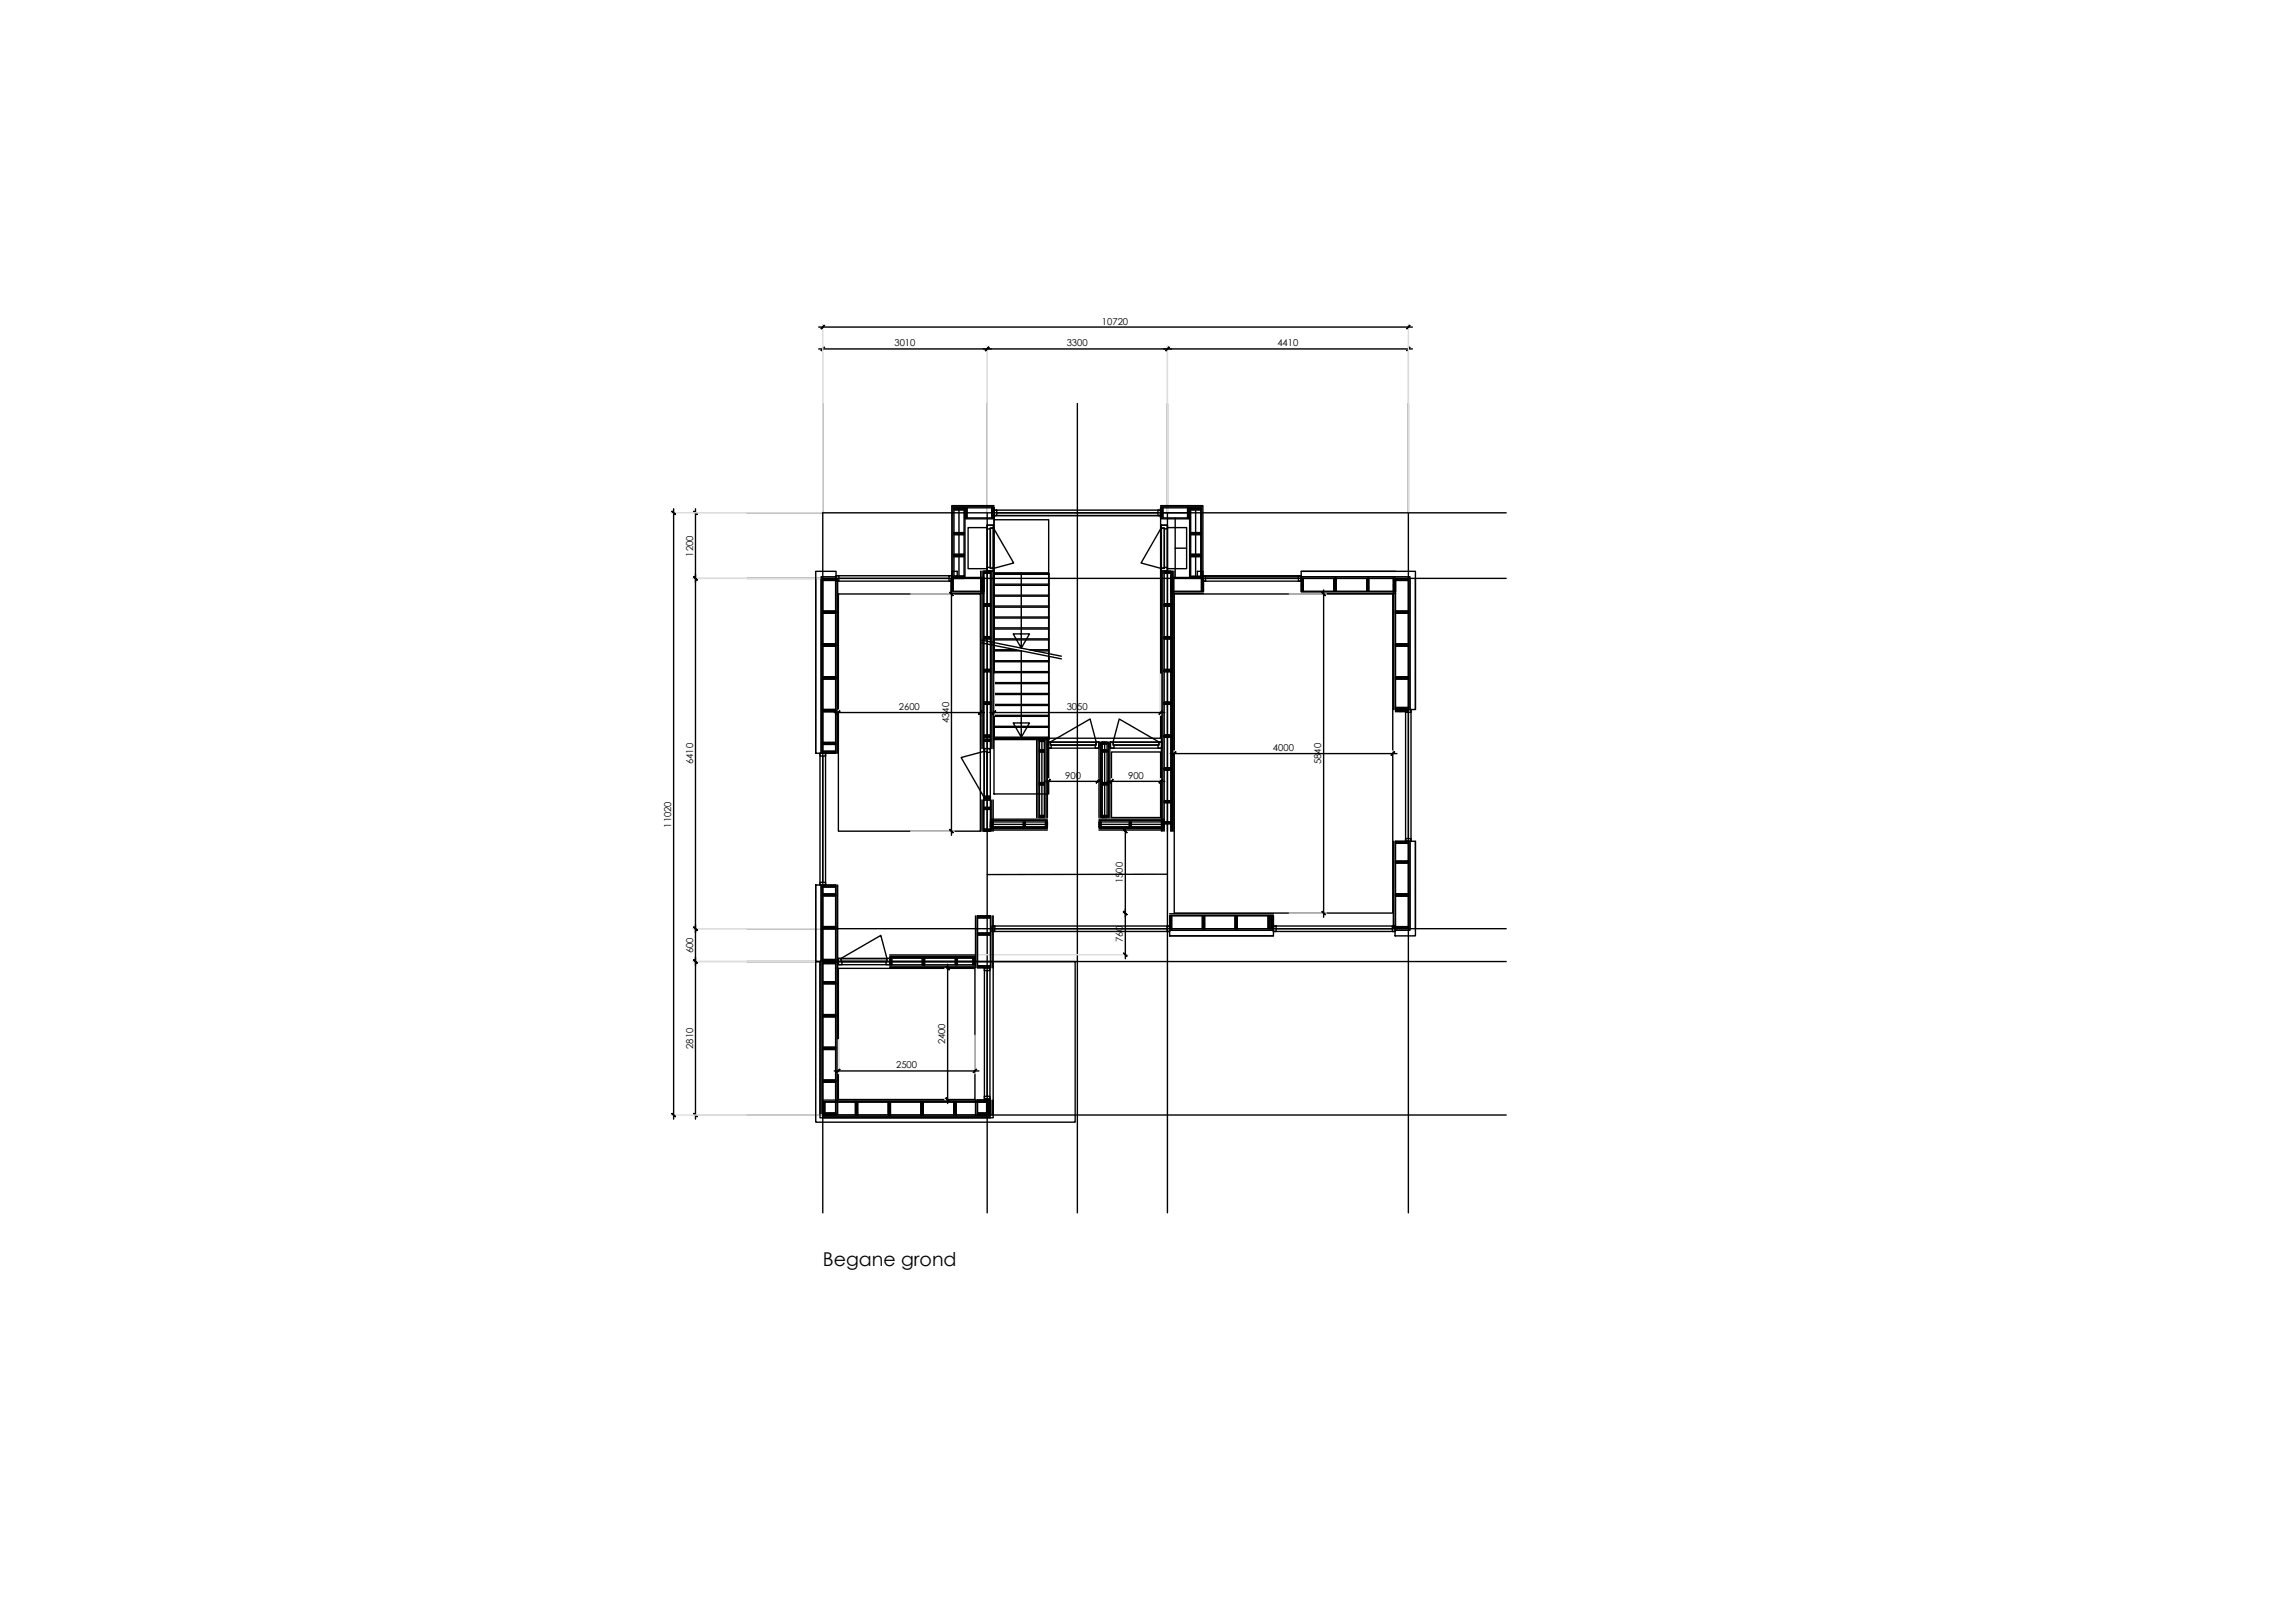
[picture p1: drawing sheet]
<svg xmlns="http://www.w3.org/2000/svg" width="420mm" height="297mm" viewBox="0 0 420 297" stroke-linecap="round" stroke-linejoin="round" font-family="sans-serif">
<defs><g id="words">
<text font-size="3.5" x="150.6" y="231.7">Begane grond</text>
<g font-size="1.7">
<text x="201.7" y="59.4">10720</text>
<text x="163.8" y="63.4">3010</text>
<text x="195.3" y="63.4">3300</text>
<text x="233.9" y="63.4">4410</text>
<text x="126.9" y="101.9" transform="rotate(-90 126.9 101.9)">1200</text>
<text x="164.6" y="130">2600</text>
<text x="195.3" y="130">3050</text>
<text x="173.7" y="132.3" transform="rotate(-90 173.7 132.3)">4340</text>
<text x="233.1" y="137.5">4000</text>
<text x="126.9" y="139.9" transform="rotate(-90 126.9 139.9)">6410</text>
<text x="195" y="142.5">900</text>
<text x="206.5" y="142.5">900</text>
<text x="241.9" y="139.8" transform="rotate(-90 241.9 139.8)">5840</text>
<text x="122.9" y="151.5" transform="rotate(-90 122.9 151.5)">11020</text>
<text x="205.6" y="161.6" transform="rotate(-90 205.6 161.6)">1500</text>
<text x="205.6" y="172.4" transform="rotate(-90 205.6 172.4)">760</text>
<text x="126.9" y="174.5" transform="rotate(-90 126.9 174.5)">600</text>
<text x="126.9" y="192" transform="rotate(-90 126.9 192)">2810</text>
<text x="173" y="191.2" transform="rotate(-90 173 191.2)">2400</text>
<text x="164" y="195.5">2500</text>
</g>
</g></defs>
<!-- layer: 25 -->
<g fill="none" stroke="#000" stroke-width=".25">
<path d="M174.7 97.5h1.8v.4h-1.8zM174.7 92.9h1.8v.4h-1.8zM174.7 92.9v13M176.5 92.9h5.5M176.5 92.9v13M176.7 92.9h.3v1.9h-.3zM176.7 94.8h5.3M176.7 95h5.3M176.7 92.9v13M180.7 96.1h1.2v8.4h-1.2zM180.7 96.1h1.2v.5l-1.2 .2zM181.3 96.8v7"/>
<path d="M181.3 96.7h.5v7.3h-.5zM181.6 92.9v1.9h.4h-.4v-1.9h.4v1.9v-1.9zM182 93.4h30.5v1h-30.5zM182 93.4h.5v1h-.5zM182 92.8h-7.6v13.1M182 92.5h-7.7v13.4M182.5 93.9h29.5M212 93.4h.5v1h-.5zM212.5 92.8h7.5v13.1M212.5 92.5h7.7v13.4M212.5 92.9h.4v1.9h-.4h.4v-1.9h-.4v1.9zM212.5 92.9h5.5"/>
<path d="M212.5 94.8h5.3M212.5 95h5.3M212.6 96.1h1.1v8.4h-1.1zM212.6 96.1h1.1v.7l-1.1-.2zM212.6 96.7h.5v7.3h-.5zM213.2 96.8v7M217.4 92.9h.4v1.9h-.4zM217.8 92.9v13M218 97.5h1.8v.4h-1.8zM218 92.9h1.8v.4h-1.8zM218 92.9v13M219.8 92.9v13"/>
<path d="M149.3 104.6h3.8v1h-2.8v32.3h-1zM149.3 105.9v32M150.3 105.9v32M150.6 105.9h2.4v.3h-2.4zM150.6 111.9h2.4v.3h-2.4zM150.6 117.9h2.4v.3h-2.4zM150.6 105.9v32M153 105.9v32M153.1 105.4h21.2v1h-21.2zM153.1 105.4h.5v1h-.5zM153.1 105.9v32M153.4 105.9v32"/>
<path d="M153.6 105.9h20.1M173.7 105.4h.6v1h-.6zM174.1 105.9h.4v2.3h-.4zM174.1 108.2h6M174.1 105.9h6M174.1 108.3h6M174.1 108.6h6M174.3 104.6h.9v1h-.9zM174.7 101.5v.4h1.8v-.4v.4h-1.8v-.4h1.8zM174.7 105.5v.4h1.8v-.4v.4h-1.8v-.4h1.8zM176.7 105.7h3.4M179.5 104.5v32.5"/>
<path d="M179.8 105.9h.3v2.3h-.3zM179.8 104.5v32.5M180.1 104.5v32.5M180.1 104.5h1.2v.4h-1.2zM180.1 110.5h1.2v.4h-1.2zM180.1 116.5h1.2v.4h-1.2zM180.7 103.8h.6v.2h.6v.5h-1.2zM181.3 104.5v32.5M181.6 104.5v32.5M181.8 104.5v32.5M212.6 104h.6v-.2h.5v.7h-1.1zM212.6 104.5v47.6"/>
<path d="M212.9 104.5v47.6M213.1 104.5h1.2v.4h-1.2zM213.1 110.5h1.2v.4h-1.2zM213.1 116.5h1.2v.4h-1.2zM213.1 104.5v47.6M214.3 105.9h.4v2.3h-.4zM214.3 104.5v47.6M214.3 108.2h6M214.3 105.9h6M214.3 108.3h6M214.3 108.6h6M214.3 105.7h3.5"/>
<path d="M214.4 104.5v47.6M214.7 104.5v47.6M214.9 104.5v47.6M218 105.5h1.8v.4h-1.8zM218 101.5h1.8v.4h-1.8v-.4v.4h1.8v-.4zM219.2 104.6h1v1h-1zM219.9 105.9h.4v2.3h-.4zM220.2 105.4h18v1h-18zM220.2 105.4h.5v1h-.5zM220.7 105.9h17M237.7 105.4h.5v1h-.5zM238.2 105.9h.4v2.3h-.4z"/>
<path d="M238.2 104.6h20.9v25.3h-1v-24.3h-19.9zM238.2 108.2h17.3M238.2 105.9h17.3M238.2 105.6h17.3M238.2 104.6h17.3M238.2 108.3h17.3M238.2 108.6h17.3M244.2 105.9h.4v2.3h-.4zM250.2 105.9h.4v2.3h-.4zM255.1 105.9v24M255.1 105.9h.4v2.3h-.4zM255.4 105.9v24"/>
<path d="M255.5 105.9h2.3v.3h-2.3zM255.5 111.9h2.3v.3h-2.3zM255.5 117.9h2.3v.3h-2.3zM255.5 105.9v24M257.8 105.9v24M258.1 105.9v24M259.1 105.9v24M150.1 137.9h1v24.1h-1zM150.1 137.9h1v.5h-1zM150.6 137.5h2.4v.4h-2.4zM150.6 123.9h2.4v.3h-2.4zM150.6 129.9h2.4v.3h-2.4z"/>
<path d="M150.6 135.9h2.4v.3h-2.4zM150.6 138.4v23.1M180.1 135.3h1.2v.4h-1.2zM180.1 122.5h1.2v.4h-1.2zM180.1 128.5h1.2v.4h-1.2zM180.1 134.5h1.2v.4h-1.2zM180.2 137h1.1v9.4h-1.1zM180.2 137h1.1v.7l-1.1-.2zM180.2 137.6h.5v8.3h-.5zM180.7 137.7v8.1M189.8 135.3v14.3M190 135.3v14.3"/>
<path d="M190.3 135.3h.9v.4h-.9zM190.3 137.2h.9v.4h-.9zM190.3 135.3v14.3M191.2 135.3v14.3M191.3 135.3v14.3M191.5 135.3v14.3M191.8 135.3v14.3M191.8 135.8h9.4v1.1h-9.4zM191.8 135.8h.5l.2 1.1h-.7zM192.3 135.8h8.3v.5h-8.3zM192.5 136.4h8M200.7 135.8h.5v1.1h-.7z"/>
<path d="M201.2 135.8v13.8M201.5 135.8v13.8M201.7 135.8v13.8M201.8 135.8h.9v.4h-.9zM201.8 137.2h.9v.4h-.9zM201.8 135.8v13.8M202.7 135.8v13.8M202.9 135.8v13.8M203.2 135.8v13.8M203.3 135.8h9.4v1.1h-9.4zM203.3 135.8h.5l.1 1.1h-.6zM203.8 135.8h8.3v.5h-8.3z"/>
<path d="M203.9 136.4h8.1M212.2 135.8h.5v1.1h-.7zM213.1 122.5h1.2v.4h-1.2zM213.1 128.5h1.2v.4h-1.2zM213.1 134.5h1.2v.4h-1.2zM255.5 129.5h2.3v.4h-2.3zM255.5 123.9h2.3v.3h-2.3zM255.5 129.9h2.3v.3h-2.3zM257.3 129.9h1v24.1h-1zM257.3 129.9h1v.5h-1zM257.8 130.4v23.1M179.5 146.4v5.7"/>
<path d="M179.8 146.4v5.7M180.1 146.4v5.7M180.1 151.7h1.2v.4h-1.2zM180.1 145.7h1.2v.4h-1.2zM180.1 147.8h1.2v.3h-1.2zM180.2 145.9l1.1-.1v.6h-1.1zM181.3 150.4h.4v.9h-.4zM181.3 146.4v5.7M181.3 150.4h10.5M181.3 151.3h10.5M181.3 151.4h10.5M181.3 151.7h10.5"/>
<path d="M181.3 150.2h10.5M181.3 149.9h10.5M181.3 151.9h10.5M181.6 146.4v5.7M181.8 146.4v5.7M187.3 150.4h.4v.9h-.4zM190.3 149.2h.9v.4h-.9zM190.3 143.2h.9v.4h-.9zM191.4 150.4h.4v.9h-.4zM201.2 150.4h.4v.9h-.4zM201.2 150.4h11.9M201.2 151.3h11.9"/>
<path d="M201.2 151.4h11.9M201.2 151.7h11.9M201.2 150.2h11.9M201.2 149.9h11.9M201.2 151.9h11.9M201.8 149.2h.9v.4h-.9zM201.8 143.2h.9v.4h-.9zM206.7 150.4h.4v.9h-.4zM212.8 150.4h.3v.9h-.3zM213.1 150.4h1.2v.4h-1.2zM213.1 140.5h1.2v.4h-1.2zM213.1 146.5h1.2v.4h-1.2z"/>
<path d="M255.1 154v16M255.4 154v16M255.5 154h2.3v.3h-2.3zM255.5 157.6h2.3v.4h-2.3zM255.5 154v16M257.3 153.5h1v.5h-1zM257.8 154v16M258.1 154h1v17.3h-3.7v-1h2.7zM258.1 154v16M259.1 154v16M149.3 162h1v14h-1zM149.3 176h47.5v29.4h-47.5z"/>
<path d="M149.3 162v14M150.1 161.5h1v.5h-1zM150.1 176h31.7v28.6h-31.7zM150.1 176v28.1M150.3 162v42.1M150.6 176h2.4v.4h-2.4zM150.6 179.7h2.4v.4h-2.4zM150.6 175.6h2.4v.4h-2.4zM150.6 169.6h2.4v.4h-2.4zM150.6 162h2.4v.3h-2.4zM150.6 163.6h2.4v.4h-2.4zM150.6 162v42.1h30.7"/>
<path d="M153 162v42.1M153.1 162v42.1M153.4 162v42.1M153.5 175.4h9.4v1.2h-9.4zM153.5 175.4h.5l.1 1.2h-.6zM154 175.5h8.3v.4h-8.3zM154.1 176h8.1M162.4 175.4h.5v1.2h-.7zM162.9 175.4h.4v1.2h-.4zM162.9 176.6h15.6M162.9 175.4h15.6M162.9 175.3h15.6"/>
<path d="M162.9 175h15.6M162.9 176.8h15.6M162.9 177.1h15.6M162.9 174.8h15.6M168.9 175.4h.4v1.2h-.4zM174.9 175.4h.4v1.2h-.4zM178.1 175.4h.4v1.2h-.4zM178.6 167.6v9.5M178.9 167.6v9.5M179 176.7h2.3v.4h-2.3zM179 170.8h2.3v.3h-2.3zM179 167.6h2.3v.4h-2.3z"/>
<path d="M179 167.6v9.5M180.2 177.1h1v24h-1zM180.2 177.1h1v.5h-1zM180.7 177.6v23M181.3 167.6v9.5M181.6 169.5h32.5v1h-32.5zM181.6 169.5h.5v1h-.5zM181.6 167.6v9.5M181.8 167.6v9.5M182.1 170h31.5M213.6 169.5h.5v1h-.5zM214.1 167.6h.4v2.4h-.4z"/>
<path d="M214.1 170.3h19v1h-19zM214.1 167.6h19M214.1 170h19M214.1 170.3h19M214.1 171.3h19M214.1 167.5h19M214.1 167.2h19M220.1 167.6h.4v2.4h-.4zM226.1 167.6h.4v2.4h-.4zM232.1 167.6h.4v2.4h-.4zM232.8 167.6h.3v2.4h-.3zM233.1 169.5h22.3v1h-22.3z"/>
<path d="M233.1 169.5h.5v1h-.5zM233.6 170h21.3M254.9 169.5h.5v1h-.5zM255.5 169.6h2.3v.4h-2.3zM255.5 163.6h2.3v.4h-2.3zM150.6 197.7h2.4v.4h-2.4zM150.6 191.7h2.4v.4h-2.4zM150.6 185.7h2.4v.4h-2.4zM150.6 201.7h.4v2.4h-.4zM150.6 203.7h2.4v.4h-2.4zM150.6 201.7h30.7M150.6 204.4h30.7"/>
<path d="M150.6 201.6h30.7M150.6 201.3h30.7M150.6 204.6h30.7M156.6 201.7h.4v2.4h-.4zM162.6 201.7h.4v2.4h-.4zM168.6 201.7h.4v2.4h-.4zM174.6 201.7h.4v2.4h-.4zM178.6 201.3v2.8M178.9 201.3v2.8M179 203.7h2.3v.4h-2.3zM179 201.3h2.3v.4h-2.3zM179 201.3v2.8"/>
<path d="M180.2 200.6h1v.5h-1zM180.6 201.7h.4v2.4h-.4zM180.9 201.7h.4v2.4h-.4zM181.3 201.3v2.8M181.6 201.3v2.8M181.8 201.3v2.8"/>
</g>
<!-- layer: 18 -->
<g fill="none" stroke="#000" stroke-width=".25">
<path d="M174.7 97.7l.2 .2M174.7 93.1l.2 .2M174.7 97.5l.4 .4M174.7 92.9l.4 .4M174.9 97.5l.4 .4M174.9 92.9l.4 .4M175.1 97.5l.4 .4M175.1 92.9l.4 .4M175.4 97.5l.4 .4M175.4 92.9l.4 .4M175.6 97.5l.4 .4M175.6 92.9l.4 .4"/>
<path d="M175.8 97.5l.4 .4M175.8 92.9l.4 .4M176.1 97.5l.3 .4M176.1 92.9l.3 .4M176.3 97.5l.2 .2M176.3 92.9l.2 .3M176.8 92.9l-.1 .1M177 92.9l-.3 .4M177 94.7l-.1 .1M177 94.4l-.3 .4M177 94.2l-.3 .4M177 94l-.3 .4"/>
<path d="M177 93.8l-.3 .4M177 93.6l-.3 .3M177 93.3l-.3 .4M177 93.1l-.3 .4M181.7 92.9l-.1 .1M181.9 96.6l3.7 6.4-3.7 1M181.9 92.9l-.3 .4M182 94.7l-.1 .1M182 94.5l-.3 .3M182 94.2l-.4 .4M182 94l-.4 .4M182 93.8l-.4 .4"/>
<path d="M182 93.6l-.4 .4M182 93.3l-.4 .4M182 93.1l-.4 .4M212.6 96.6l-3.7 6.4 3.7 1M212.7 92.9l-.2 .3M212.9 94.6l-.3 .2M212.9 94.3l-.4 .4M212.9 94.1l-.4 .4M212.9 93.9l-.4 .4M212.9 93.7l-.4 .3M212.9 93.5l-.4 .3M212.9 93.2l-.4 .4"/>
<path d="M212.9 93l-.4 .4M217.6 92.9l-.2 .3M217.8 94.6l-.2 .2M217.8 94.3l-.4 .4M217.8 94.1l-.4 .4M217.8 93.9l-.4 .4M217.8 93.7l-.4 .3M217.8 93.5l-.4 .3M217.8 93.2l-.4 .4M217.8 93l-.4 .4M218 97.6l.2 .3M218 93.1l.2 .2"/>
<path d="M218 97.5l.4 .4M218 92.9l.4 .4M218.3 97.5l.3 .4M218.3 92.9l.3 .4M218.5 97.5l.4 .4M218.5 92.9l.4 .4M218.7 97.5l.4 .4M218.7 92.9l.4 .4M218.9 97.5l.4 .4M218.9 92.9l.4 .4M219.1 97.5l.4 .4M219.1 92.9l.4 .4"/>
<path d="M219.4 97.5l.4 .4M219.4 92.9l.4 .4M219.6 97.5l.2 .2M219.6 92.9l.2 .3M150.6 105.9l.3 .3M150.6 106.2h.1M150.6 111.9l.3 .3M150.6 112.1l.1 .1M150.6 117.9l.3 .3M150.6 118.2h.1M150.8 105.9l.4 .3M150.8 111.9l.4 .3"/>
<path d="M150.8 117.9l.4 .3M151 105.9l.4 .3M151 111.9l.4 .3M151 117.9l.4 .3M151.2 105.9l.4 .3M151.2 111.9l.4 .3M151.2 117.9l.4 .3M151.5 105.9l.3 .3M151.5 111.9l.3 .3M151.5 117.9l.3 .3M151.7 105.9l.4 .3M151.7 111.9l.4 .3"/>
<path d="M151.7 117.9l.4 .3M151.9 105.9l.4 .3M151.9 111.9l.4 .3M151.9 117.9l.4 .3M152.1 105.9l.4 .3M152.1 111.9l.4 .3M152.1 117.9l.4 .3M152.4 105.9l.3 .3M152.4 111.9l.3 .3M152.4 117.9l.3 .3M152.6 105.9l.4 .3M152.6 111.9l.4 .3"/>
<path d="M152.6 117.9l.4 .3M152.8 105.9l.2 .1M152.8 111.9l.2 .1M152.8 117.9l.2 .1M174.3 105.9l-.2 .1M174.5 105.9l-.4 .3M174.5 106.1l-.4 .4M174.5 106.3l-.4 .4M174.5 106.5l-.4 .4M174.5 106.8l-.4 .3M174.5 107l-.4 .4M174.5 107.2l-.4 .4"/>
<path d="M174.5 107.4l-.4 .4M174.5 107.7l-.4 .3M174.5 107.9l-.3 .3M174.5 108.1l-.1 .1M174.7 101.7l.2 .2M174.7 105.7l.2 .2M174.7 101.5l.4 .4M174.7 105.5l.4 .4M174.9 101.5l.4 .4M174.9 105.5l.4 .4M175.1 101.5l.4 .4M175.1 105.5l.4 .4"/>
<path d="M175.4 101.5l.4 .4M175.4 105.5l.4 .4M175.6 101.5l.4 .4M175.6 105.5l.4 .4M175.8 101.5l.4 .4M175.8 105.5l.4 .4M176.1 101.5l.3 .4M176.1 105.5l.3 .4M176.3 101.5l.2 .2M176.3 105.5l.2 .2M179.9 105.9l-.1 .1M180.1 105.9l-.3 .3"/>
<path d="M180.1 106.1l-.3 .3M180.1 106.3l-.3 .4M180.1 106.5l-.3 .4M180.1 106.7l-.3 .4M180.1 107l-.3 .3M180.1 107.2l-.3 .4M180.1 107.4l-.3 .4M180.1 107.6l-.3 .4M180.1 107.9l-.3 .3M180.1 108.1l-.1 .1M180.3 104.5l-.2 .2M180.3 110.5l-.2 .2"/>
<path d="M180.3 116.5l-.2 .2M180.6 104.5l-.4 .4M180.6 110.5l-.4 .4M180.6 116.5l-.4 .4M180.8 104.5l-.4 .4M180.8 110.5l-.4 .4M180.8 116.5l-.4 .4M181 104.5l-.4 .4M181 110.5l-.4 .4M181 116.5l-.4 .4M181.2 104.5l-.3 .4M181.2 110.5l-.3 .4"/>
<path d="M181.2 116.5l-.3 .4M181.3 104.9h.1M181.3 104.6l-.2 .3M181.3 110.7l-.2 .2M181.3 110.9h.1M181.3 116.6l-.2 .3M181.3 116.9h.1M187 104.9v13.7l-1.5-2.6h3l-1.5 2.6M187 119.1v15.8l-1.5-2.6h3l-1.5 2.6M213.1 104.6l.3 .3M213.1 104.9h.1M213.1 110.7l.3 .2"/>
<path d="M213.1 110.9h.1M213.1 116.6l.3 .3M213.1 116.9h.1M213.2 104.5l.4 .4M213.2 110.5l.4 .4M213.2 116.5l.4 .4M213.5 104.5l.3 .4M213.5 110.5l.3 .4M213.5 116.5l.3 .4M213.7 104.5l.3 .4M213.7 110.5l.3 .4M213.7 116.5l.3 .4"/>
<path d="M213.9 104.5l.4 .4M213.9 110.5l.4 .4M213.9 116.5l.4 .4M214.1 104.5l.2 .2M214.1 110.5l.2 .2M214.1 116.5l.2 .2M214.5 105.9l-.2 .1M214.7 105.9l-.4 .3M214.7 106.1l-.4 .3M214.7 106.3l-.4 .4M214.7 106.5l-.4 .4M214.7 106.7l-.4 .4"/>
<path d="M214.7 107l-.4 .3M214.7 107.2l-.4 .4M214.7 107.4l-.4 .4M214.7 107.6l-.4 .4M214.7 107.9l-.3 .3M214.7 108.1l-.1 .1M218 105.6l.2 .3M218 101.6l.2 .3M218 105.5l.4 .4M218 101.5l.4 .4M218.3 105.5l.3 .4M218.3 101.5l.3 .4"/>
<path d="M218.5 105.5l.4 .4M218.5 101.5l.4 .4M218.7 105.5l.4 .4M218.7 101.5l.4 .4M218.9 105.5l.4 .4M218.9 101.5l.4 .4M219.1 105.5l.4 .4M219.1 101.5l.4 .4M219.4 105.5l.4 .4M219.4 101.5l.4 .4M219.6 105.5l.2 .2M219.6 101.5l.2 .2"/>
<path d="M220.1 105.9l-.2 .1M220.3 105.9l-.4 .3M220.3 106.1l-.4 .3M220.3 106.3l-.4 .4M220.3 106.5l-.4 .4M220.3 106.7l-.4 .4M220.3 107l-.4 .3M220.3 107.2l-.4 .4M220.3 107.4l-.4 .4M220.3 107.6l-.4 .4M220.3 107.9l-.3 .3M220.3 108.1l-.1 .1"/>
<path d="M238.2 108.1l.2 .1M238.2 107.8l.4 .4M238.2 107.6l.4 .4M238.2 107.4l.4 .4M238.2 107.1l.4 .4M238.2 106.9l.4 .4M238.2 106.7l.4 .4M238.2 106.5l.4 .3M238.2 106.3l.4 .3M238.2 106l.4 .4M238.3 105.9l.3 .3M238.5 105.9l.1 .1"/>
<path d="M244.2 108.1l.2 .1M244.2 107.8l.4 .4M244.2 107.6l.4 .4M244.2 107.4l.4 .4M244.2 107.1l.4 .4M244.2 106.9l.4 .4M244.2 106.7l.4 .4M244.2 106.5l.4 .3M244.2 106.3l.4 .3M244.2 106l.4 .4M244.3 105.9l.3 .3M244.5 105.9l.1 .1"/>
<path d="M250.2 108.1l.2 .1M250.2 107.8l.4 .4M250.2 107.6l.4 .4M250.2 107.4l.4 .4M250.2 107.1l.4 .4M250.2 106.9l.4 .4M250.2 106.7l.4 .4M250.2 106.5l.4 .3M250.2 106.3l.4 .3M250.2 106l.4 .4M250.3 105.9l.3 .3M250.5 105.9l.1 .1"/>
<path d="M255.1 108.1l.2 .1M255.1 107.8l.4 .4M255.1 107.6l.4 .4M255.1 107.4l.4 .4M255.1 107.1l.4 .4M255.1 106.9l.4 .4M255.1 106.7l.4 .4M255.1 106.5l.4 .3M255.1 106.3l.4 .3M255.1 106l.4 .4M255.2 105.9l.3 .3M255.4 105.9l.1 .1"/>
<path d="M255.7 105.9l-.2 .1M255.7 111.9l-.2 .1M255.7 117.9l-.2 .1M255.9 105.9l-.4 .3M255.9 111.9l-.4 .3M255.9 117.9l-.4 .3M256.1 105.9l-.4 .3M256.1 111.9l-.4 .3M256.1 117.9l-.4 .3M256.3 105.9l-.4 .3M256.3 111.9l-.4 .3M256.3 117.9l-.4 .3"/>
<path d="M256.5 105.9l-.3 .3M256.5 111.9l-.3 .3M256.5 117.9l-.3 .3M256.8 105.9l-.4 .3M256.8 111.9l-.4 .3M256.8 117.9l-.4 .3M257 105.9l-.4 .3M257 111.9l-.4 .3M257 117.9l-.4 .3M257.2 105.9l-.4 .3M257.2 111.9l-.4 .3M257.2 117.9l-.4 .3"/>
<path d="M257.4 105.9l-.3 .3M257.4 111.9l-.3 .3M257.4 117.9l-.3 .3M257.7 105.9l-.4 .3M257.7 111.9l-.4 .3M257.7 117.9l-.4 .3M257.8 105.9l-.3 .3M257.8 106.2h-.1M257.8 111.9l-.3 .3M257.8 112.1l-.1 .1M257.8 117.9l-.3 .3M257.8 118.2h-.1"/>
<path d="M150.6 137.5l.3 .4M150.6 137.8l.1 .1M150.6 123.9l.3 .3M150.6 124.1l.1 .1M150.6 129.9l.3 .3M150.6 130.2h.1M150.6 135.9l.3 .3M150.6 136.1l.1 .1M150.8 135.9l.4 .3M150.8 137.5l.4 .4M150.8 123.9l.4 .3M150.8 129.9l.4 .3"/>
<path d="M151 137.5l.4 .4M151 123.9l.4 .3M151 129.9l.4 .3M151 135.9l.4 .3M151.2 135.9l.4 .3M151.2 137.5l.4 .4M151.2 123.9l.4 .3M151.2 129.9l.4 .3M151.5 137.5l.3 .4M151.5 123.9l.3 .3M151.5 129.9l.3 .3M151.5 135.9l.3 .3"/>
<path d="M151.7 137.5l.4 .4M151.7 123.9l.4 .3M151.7 129.9l.4 .3M151.7 135.9l.4 .3M151.9 137.5l.4 .4M151.9 123.9l.4 .3M151.9 129.9l.4 .3M151.9 135.9l.4 .3M152.1 137.5l.4 .4M152.1 123.9l.4 .3M152.1 129.9l.4 .3M152.1 135.9l.4 .3"/>
<path d="M152.4 137.5l.3 .4M152.4 123.9l.3 .3M152.4 129.9l.3 .3M152.4 135.9l.3 .3M152.6 137.5l.4 .4M152.6 123.9l.4 .3M152.6 129.9l.4 .3M152.6 135.9l.4 .3M152.8 137.5l.2 .1M152.8 123.9l.2 .1M152.8 129.9l.2 .1M152.8 135.9l.2 .1"/>
<path d="M180.2 137.5l-4.2 1.1 4.3 7.5M180.3 135.3l-.2 .2M180.3 122.5l-.2 .2M180.3 128.5l-.2 .2M180.3 134.5l-.2 .2M180.6 135.3l-.4 .4M180.6 122.5l-.4 .4M180.6 128.5l-.4 .4M180.6 134.5l-.4 .4M180.8 135.3l-.4 .4M180.8 122.5l-.4 .4M180.8 128.5l-.4 .4"/>
<path d="M180.8 134.5l-.4 .4M181 135.3l-.4 .4M181 122.5l-.4 .4M181 128.5l-.4 .4M181 134.5l-.4 .4M181.2 135.3l-.3 .4M181.2 122.5l-.3 .4M181.2 128.5l-.3 .4M181.2 134.5l-.3 .4M181.3 135.4l-.2 .3M181.3 135.7h.1M181.3 122.7l-.2 .2"/>
<path d="M181.3 122.9h.1M181.3 128.7l-.2 .2M181.3 128.9h.1M181.3 134.7l-.2 .2M181.3 134.9h.1M190.4 135.3l-.1 .1M190.4 137.2l-.1 .1M190.6 135.3l-.3 .3M190.6 137.2l-.3 .4M190.8 135.3l-.4 .4M190.8 137.2l-.4 .4M191.1 137.2l-.4 .4"/>
<path d="M191.1 135.3l-.4 .4M191.2 137.6h-.1M191.2 135.6l-.1 .1M191.2 135.4l-.3 .3M191.2 137.3l-.3 .3M192.3 135.8l7.3-4.2 1.1 4.2M201.8 136.1l.1 .1M201.8 135.9l.3 .3M201.8 137.6h.1M201.8 137.3l.3 .3M201.9 135.8l.4 .4M201.9 137.2l.4 .4"/>
<path d="M202.1 135.8l.4 .4M202.1 137.2l.4 .4M202.4 135.8l.3 .3M202.4 137.2l.3 .4M202.6 135.8l.1 .1M202.6 137.2l.1 .1M203.8 135.8l1.1-4.2 7.3 4.2M213.1 122.7l.3 .2M213.1 122.9h.1M213.1 128.7l.3 .2M213.1 128.9h.1M213.1 134.7l.3 .2"/>
<path d="M213.1 134.9h.1M213.2 122.5l.4 .4M213.2 128.5l.4 .4M213.2 134.5l.4 .4M213.5 122.5l.3 .4M213.5 128.5l.3 .4M213.5 134.5l.3 .4M213.7 122.5l.3 .4M213.7 128.5l.3 .4M213.7 134.5l.3 .4M213.9 122.5l.4 .4M213.9 128.5l.4 .4"/>
<path d="M213.9 134.5l.4 .4M214.1 122.5l.2 .2M214.1 128.5l.2 .2M214.1 134.5l.2 .2M255.7 129.5l-.2 .1M255.7 123.9l-.2 .1M255.7 129.9l-.2 .1M255.9 129.5l-.4 .4M255.9 123.9l-.4 .3M255.9 129.9l-.4 .3M256.1 129.5l-.4 .4M256.1 123.9l-.4 .3"/>
<path d="M256.1 129.9l-.4 .3M256.3 129.5l-.4 .4M256.3 123.9l-.4 .3M256.3 129.9l-.4 .3M256.5 129.5l-.3 .4M256.5 123.9l-.3 .3M256.5 129.9l-.3 .3M256.8 129.5l-.4 .4M256.8 123.9l-.4 .3M256.8 129.9l-.4 .3M257 129.5l-.4 .4M257 123.9l-.4 .3"/>
<path d="M257 129.9l-.4 .3M257.2 129.5l-.4 .4M257.2 123.9l-.4 .3M257.2 129.9l-.4 .3M257.4 129.5l-.3 .4M257.4 123.9l-.3 .3M257.4 129.9l-.3 .3M257.7 129.5l-.4 .4M257.7 123.9l-.4 .3M257.7 129.9l-.4 .3M257.8 129.5l-.3 .4M257.8 129.8l-.1 .1"/>
<path d="M257.8 123.9l-.3 .3M257.8 124.1l-.1 .1M257.8 129.9l-.3 .3M257.8 130.2h-.1M180.1 151.9l.2 .2M180.1 147.9l.2 .2M180.2 151.7l.4 .4M180.2 145.7l.4 .4M180.2 147.8l.4 .3M180.4 151.7l.4 .4M180.4 145.7l.4 .4M180.4 147.8l.4 .3"/>
<path d="M180.6 151.7l.4 .4M180.6 145.7l.4 .4M180.6 147.8l.4 .3M180.9 151.7l.3 .4M180.9 145.7l.3 .4M180.9 147.8l.3 .3M181.1 151.7l.2 .3M181.1 145.7l.2 .3M181.1 147.8l.2 .2M181.3 151.7v.1M181.3 145.7v.1M181.3 147.8h.1"/>
<path d="M181.3 151.3h.1M181.3 151l.3 .3M181.3 150.8l.4 .4M181.3 150.6l.4 .4M181.4 150.4l.3 .3M181.6 150.4l.1 .1M187.3 151.3h.1M187.3 151l.3 .3M187.3 150.8l.4 .4M187.3 150.6l.4 .4M187.4 150.4l.3 .3M187.6 150.4l.1 .1"/>
<path d="M190.4 149.2l-.1 .1M190.4 143.2l-.1 .1M190.6 149.2l-.3 .4M190.6 143.2l-.3 .4M190.8 149.2l-.4 .4M190.8 143.2l-.4 .4M191.1 149.2l-.4 .4M191.1 143.2l-.4 .4M191.2 149.6h-.1M191.2 149.3l-.3 .3M191.2 143.6h-.1M191.2 143.3l-.3 .3"/>
<path d="M191.4 151.3h.1M191.4 151l.3 .3M191.4 150.8l.4 .4M191.4 150.6l.4 .4M191.5 150.4l.3 .3M191.7 150.4l.1 .1M201.3 150.4l-.1 .1M201.5 150.4l-.3 .3M201.6 151.3h-.1M201.6 151l-.3 .3M201.6 150.8l-.4 .4M201.6 150.6l-.4 .4"/>
<path d="M201.8 149.6h.1M201.8 149.3l.3 .3M201.8 143.6h.1M201.8 143.3l.3 .3M201.9 149.2l.4 .4M201.9 143.2l.4 .4M202.1 149.2l.4 .4M202.1 143.2l.4 .4M202.4 149.2l.3 .4M202.4 143.2l.3 .4M202.6 149.2l.1 .1M202.6 143.2l.1 .1"/>
<path d="M206.8 150.4l-.1 .1M207.1 150.4l-.4 .3M207.1 151.3h.1M207.1 151l-.3 .3M207.1 150.8l-.4 .4M207.1 150.6l-.4 .4M212.8 150.4v.1M213.1 150.4l-.3 .3M213.1 150.5l.3 .3M213.1 150.7l.1 .1M213.1 140.7l.3 .2M213.1 140.9h.1"/>
<path d="M213.1 146.7l.3 .2M213.1 146.9h.1M213.1 151.3h.1M213.1 151l-.2 .3M213.1 150.8l-.3 .4M213.1 150.6l-.3 .4M213.2 150.4l.4 .4M213.2 140.5l.4 .4M213.2 146.5l.4 .4M213.5 150.4l.3 .4M213.5 140.5l.3 .4M213.5 146.5l.3 .4"/>
<path d="M213.7 150.4l.3 .4M213.7 140.5l.3 .4M213.7 146.5l.3 .4M213.9 150.4l.4 .4M213.9 140.5l.4 .4M213.9 146.5l.4 .4M214.1 150.4l.2 .2M214.1 140.5l.2 .2M214.1 146.5l.2 .2M255.5 154.2l.2 .1M255.5 154l.4 .3M255.5 157.8l.2 .2"/>
<path d="M255.5 157.6l.4 .4M255.7 154l.4 .3M255.7 157.6l.4 .4M255.9 154l.4 .3M255.9 157.6l.4 .4M256.2 154l.3 .3M256.2 157.6l.3 .4M256.4 154l.4 .3M256.4 157.6l.4 .4M256.6 154l.4 .3M256.6 157.6l.4 .4M256.8 154l.4 .3"/>
<path d="M256.8 157.6l.4 .4M257.1 154l.3 .3M257.1 157.6l.3 .4M257.3 154l.4 .3M257.3 157.6l.4 .4M257.5 154l.3 .3M257.5 157.6l.3 .3M257.7 154l.1 .1M257.7 157.6l.1 .1M150.7 176l-.1 .1M150.7 179.7l-.1 .1M150.7 175.6l-.1 .1"/>
<path d="M150.7 169.6l-.1 .1M150.7 162l-.1 .1M150.7 163.6l-.1 .1M150.9 176l-.3 .3M150.9 179.7l-.3 .3M150.9 175.6l-.3 .3M150.9 169.6l-.3 .3M150.9 162l-.3 .3M150.9 163.6l-.3 .3M151.2 176l-.4 .4M151.2 179.7l-.4 .4M151.2 169.6l-.4 .4"/>
<path d="M151.2 175.6l-.4 .4M151.2 162l-.4 .3M151.2 163.6l-.4 .4M151.4 176l-.4 .4M151.4 179.7l-.4 .4M151.4 175.6l-.4 .4M151.4 169.6l-.4 .4M151.4 163.6l-.4 .4M151.4 162l-.4 .3M151.6 176l-.4 .4M151.6 179.7l-.4 .4M151.6 169.6l-.4 .4"/>
<path d="M151.6 175.6l-.4 .4M151.6 162l-.4 .3M151.6 163.6l-.4 .4M151.8 176l-.3 .4M151.8 179.7l-.3 .4M151.8 175.6l-.3 .4M151.8 169.6l-.3 .4M151.8 162l-.3 .3M151.8 163.6l-.3 .4M152.1 176l-.4 .4M152.1 179.7l-.4 .4M152.1 175.6l-.4 .4"/>
<path d="M152.1 169.6l-.4 .4M152.1 162l-.4 .3M152.1 163.6l-.4 .4M152.3 176l-.4 .4M152.3 179.7l-.4 .4M152.3 175.6l-.4 .4M152.3 169.6l-.4 .4M152.3 162l-.4 .3M152.3 163.6l-.4 .4M152.5 176l-.4 .4M152.5 179.7l-.4 .4M152.5 175.6l-.4 .4"/>
<path d="M152.5 169.6l-.4 .4M152.5 162l-.4 .3M152.5 163.6l-.4 .4M152.7 176l-.3 .4M152.7 179.7l-.3 .4M152.7 175.6l-.3 .4M152.7 169.6l-.3 .4M152.7 162l-.3 .3M152.7 163.6l-.3 .4M153 176.2l-.2 .2M153 176l-.4 .4M153 179.9l-.2 .2"/>
<path d="M153 179.7l-.4 .4M153 175.6l-.4 .4M153 175.8l-.2 .2M153 169.8l-.2 .2M153 169.6l-.4 .4M153 162.2l-.2 .1M153 162l-.4 .3M153 163.8l-.2 .2M153 163.6l-.4 .4M154 175.4l7.3-4.2 1.1 4.2M163.1 175.4l-.2 .2M163.3 175.4l-.4 .4"/>
<path d="M163.3 175.7l-.4 .3M163.3 175.9l-.4 .4M163.3 176.1l-.4 .4M163.3 176.3l-.3 .3M163.3 176.6h-.1M169.1 175.4l-.2 .2M169.3 175.4l-.4 .4M169.3 175.7l-.4 .3M169.3 175.9l-.4 .4M169.3 176.1l-.4 .4M169.3 176.3l-.3 .3M169.3 176.6h-.1"/>
<path d="M175.1 175.4l-.2 .2M175.3 175.4l-.4 .4M175.3 175.7l-.4 .3M175.3 175.9l-.4 .4M175.3 176.1l-.4 .4M175.3 176.3l-.3 .3M175.3 176.6h-.1M178.3 175.4l-.2 .2M178.5 175.4l-.4 .4M178.5 175.7l-.4 .3M178.5 175.9l-.4 .4M178.5 176.1l-.4 .4"/>
<path d="M178.5 176.3l-.3 .3M178.5 176.6h.1M179 177l.1 .1M179 171l.1 .1M179 167.8l.1 .2M179 176.7l.4 .4M179 170.8l.4 .3M179 167.6l.4 .4M179.2 176.7l.4 .4M179.2 170.8l.4 .3M179.2 167.6l.4 .4M179.4 176.7l.4 .4"/>
<path d="M179.4 170.8l.4 .3M179.4 167.6l.4 .4M179.7 176.7l.4 .4M179.7 170.8l.4 .3M179.7 167.6l.4 .4M179.9 176.7l.4 .4M179.9 170.8l.4 .3M179.9 167.6l.4 .4M180.1 176.7l.4 .4M180.1 170.8l.4 .3M180.1 167.6l.4 .4M180.3 176.7l.4 .4"/>
<path d="M180.3 170.8l.4 .3M180.3 167.6l.4 .4M180.6 167.6l.3 .4M180.6 176.7l.3 .4M180.6 170.8l.3 .3M180.8 167.6l.4 .4M180.8 176.7l.4 .4M180.8 170.8l.4 .3M181 176.7l.3 .4M181 170.8l.3 .3M181 167.6l.3 .3M181.2 176.7l.1 .1"/>
<path d="M181.2 170.8h.1M181.2 167.6l.1 .1M214.3 167.6l-.2 .2M214.5 167.6l-.4 .4M214.5 167.9l-.4 .3M214.5 168.1l-.4 .4M214.5 168.3l-.4 .4M214.5 168.5l-.4 .4M214.5 168.8l-.4 .3M214.5 169l-.4 .4M214.5 169.2l-.4 .4M214.5 169.4l-.4 .4"/>
<path d="M214.5 169.7l-.3 .3M214.5 169.9l-.1 .1M220.3 167.6l-.2 .2M220.5 167.6l-.4 .4M220.5 167.9l-.4 .3M220.5 168.1l-.4 .4M220.5 168.3l-.4 .4M220.5 168.5l-.4 .4M220.5 168.8l-.4 .3M220.5 169l-.4 .4M220.5 169.2l-.4 .4M220.5 169.4l-.4 .4"/>
<path d="M220.5 169.7l-.3 .3M220.5 169.9l-.1 .1M226.3 167.6l-.2 .2M226.5 167.6l-.4 .4M226.5 167.9l-.4 .3M226.5 168.1l-.4 .4M226.5 168.3l-.4 .4M226.5 168.5l-.4 .4M226.5 168.8l-.4 .3M226.5 169l-.4 .4M226.5 169.2l-.4 .4M226.5 169.4l-.4 .4"/>
<path d="M226.5 169.7l-.3 .3M226.5 169.9l-.1 .1M232.3 167.6l-.2 .2M232.5 167.6l-.4 .4M232.5 167.9l-.4 .3M232.5 168.1l-.4 .4M232.5 168.3l-.4 .4M232.5 168.5l-.4 .4M232.5 168.8l-.4 .3M232.5 169l-.4 .4M232.5 169.2l-.4 .4M232.5 169.4l-.4 .4"/>
<path d="M232.5 169.7l-.3 .3M232.5 169.9l-.1 .1M232.9 167.6l-.1 .2M233.1 167.6l-.3 .4M233.1 167.9l-.3 .3M233.1 168.1l-.3 .4M233.1 168.3l-.3 .4M233.1 168.5l-.3 .4M233.1 168.8l-.3 .3M233.1 169l-.3 .4M233.1 169.2l-.3 .4M233.1 169.4l-.3 .4"/>
<path d="M233.1 169.7l-.3 .3M233.1 169.9l-.1 .1M255.5 169.8l.2 .2M255.5 169.6l.4 .4M255.5 163.8l.2 .2M255.5 163.6l.4 .4M255.7 169.6l.4 .4M255.7 163.6l.4 .4M255.9 169.6l.4 .4M255.9 163.6l.4 .4M256.2 169.6l.3 .4M256.2 163.6l.3 .4"/>
<path d="M256.4 169.6l.4 .4M256.4 163.6l.4 .4M256.6 169.6l.4 .4M256.6 163.6l.4 .4M256.8 169.6l.4 .4M256.8 163.6l.4 .4M257.1 169.6l.3 .4M257.1 163.6l.3 .4M257.3 169.6l.4 .4M257.3 163.6l.4 .4M257.5 169.6l.3 .3M257.5 163.6l.3 .3"/>
<path d="M257.7 169.6l.1 .1M257.7 163.6l.1 .1M150.7 197.7l-.1 .1M150.7 191.7l-.1 .1M150.7 185.7l-.1 .1M150.9 197.7l-.3 .3M150.9 191.7l-.3 .3M150.9 185.7l-.3 .3M151.2 197.7l-.4 .4M151.2 191.7l-.4 .4M151.2 185.7l-.4 .4M151.4 197.7l-.4 .4"/>
<path d="M151.4 191.7l-.4 .4M151.4 185.7l-.4 .4M151.6 197.7l-.4 .4M151.6 191.7l-.4 .4M151.6 185.7l-.4 .4M151.8 197.7l-.3 .4M151.8 191.7l-.3 .4M151.8 185.7l-.3 .4M152.1 197.7l-.4 .4M152.1 191.7l-.4 .4M152.1 185.7l-.4 .4M152.3 197.7l-.4 .4"/>
<path d="M152.3 191.7l-.4 .4M152.3 185.7l-.4 .4M152.5 197.7l-.4 .4M152.5 191.7l-.4 .4M152.5 185.7l-.4 .4M152.7 185.7l-.3 .4M152.7 197.7l-.3 .4M152.7 191.7l-.3 .4M153 185.9l-.2 .2M153 191.7l-.4 .4M153 197.7l-.4 .4M153 197.9l-.2 .2"/>
<path d="M153 191.9l-.2 .2M153 185.7l-.4 .4M150.7 203.7l-.1 .1M150.8 201.7l-.2 .2M150.9 203.7l-.3 .3M151 201.7l-.4 .4M151 202l-.4 .3M151 202.2l-.4 .4M151 202.4l-.4 .4M151 202.6l-.4 .4M151 202.9l-.4 .3M151 203.1l-.4 .4"/>
<path d="M151 203.3l-.4 .4M151 203.5l-.4 .4M151 203.8l-.3 .3M151 204l-.1 .1M151.2 203.7l-.4 .4M151.4 203.7l-.4 .4M151.6 203.7l-.4 .4M151.8 203.7l-.3 .4M152.1 203.7l-.4 .4M152.3 203.7l-.4 .4M152.5 203.7l-.4 .4M152.7 203.7l-.3 .4"/>
<path d="M153 203.9l-.2 .2M153 203.7l-.4 .4M156.8 201.7l-.2 .2M157 201.7l-.4 .4M157 202l-.4 .3M157 202.2l-.4 .4M157 202.4l-.4 .4M157 202.6l-.4 .4M157 202.9l-.4 .3M157 203.1l-.4 .4M157 203.3l-.4 .4M157 203.5l-.4 .4"/>
<path d="M157 203.8l-.3 .3M157 204l-.1 .1M162.8 201.7l-.2 .2M163 201.7l-.4 .4M163 202l-.4 .3M163 202.2l-.4 .4M163 202.4l-.4 .4M163 202.6l-.4 .4M163 202.9l-.4 .3M163 203.1l-.4 .4M163 203.3l-.4 .4M163 203.5l-.4 .4"/>
<path d="M163 203.8l-.3 .3M163 204l-.1 .1M168.8 201.7l-.2 .2M169 201.7l-.4 .4M169 202l-.4 .3M169 202.2l-.4 .4M169 202.4l-.4 .4M169 202.6l-.4 .4M169 202.9l-.4 .3M169 203.1l-.4 .4M169 203.3l-.4 .4M169 203.5l-.4 .4"/>
<path d="M169 203.8l-.3 .3M169 204l-.1 .1M174.8 201.7l-.2 .2M175 201.7l-.4 .4M175 202l-.4 .3M175 202.2l-.4 .4M175 202.4l-.4 .4M175 202.6l-.4 .4M175 202.9l-.4 .3M175 203.1l-.4 .4M175 203.3l-.4 .4M175 203.5l-.4 .4"/>
<path d="M175 203.8l-.3 .3M175 204l-.1 .1M179 203.9l.1 .2M179 201.5l.1 .2M179 203.7l.4 .4M179 201.3l.4 .4M179.2 203.7l.4 .4M179.2 201.3l.4 .4M179.4 203.7l.4 .4M179.4 201.3l.4 .4M179.7 203.7l.4 .4M179.7 201.3l.4 .4"/>
<path d="M179.9 203.7l.4 .4M179.9 201.3l.4 .4M180.1 203.7l.4 .4M180.1 201.3l.4 .4M180.3 203.7l.4 .4M180.3 201.3l.4 .4M180.6 203.7l.3 .4 .1-.1M180.6 201.3l.3 .4M180.8 201.7l-.2 .2M180.8 203.7l.4 .4M180.8 201.3l.4 .4M181 203.7l.3 .3-.1 .1"/>
<path d="M181 201.7l-.4 .4M181 202l-.4 .3M181 202.2l-.4 .4M181 202.4l-.4 .4M181 202.6l-.4 .4M181 202.9l-.4 .3M181 203.1l-.4 .4M181 203.3l-.4 .4M181 203.5l-.4 .4M181 203.8l-.3 .3M181 201.3l.3 .4M181.1 201.7l-.2 .2"/>
<path d="M181.2 203.7l.1 .1M181.2 201.3l.1 .1M181.3 201.7l-.4 .4M181.3 202l-.4 .3M181.3 202.2l-.4 .4M181.3 202.4l-.4 .4M181.3 202.6l-.4 .4M181.3 202.9l-.4 .3M181.3 203.1l-.4 .4M181.3 203.3l-.4 .4M181.3 203.5l-.4 .4M181.3 203.8l-.3 .3"/>
</g>
<!-- layer: 0 -->
<g fill="none" stroke="#000" stroke-width=".25">
<path d="M177.2 96.6h3.5v7.5h-3.5zM182 95.1h10v10h-10zM182 94.4h30.5v40.7h-30.5zM213.7 96.6h3.5v7.5h-3.5zM153.5 108.7h26v43.4h-26zM179.6 117.1l14.7 3M179.6 117.6l14.7 3M182 104.9h10v2.2h-10zM182 106.9h10v2.2h-10zM182 108.9h10v2.2h-10zM182 110.9h10v2.2h-10zM182 112.9h10v2.2h-10z"/>
<path d="M182 114.9h10v2.2h-10zM182 104.9h10v30.4h-10zM186 118.9h-4v2.2h10v-1v15.2h-10v-17.2v1h5M188.5 118.9h3.5v.7v-14.7h-10v12.7v-.7h10v2.2h-2.5M215 108.7h40v58.4h-40zM182 120.9h10v2.2h-10zM182 122.9h10v2.2h-10zM182 124.9h10v2.2h-10zM182 126.9h10v2.2h-10zM182 128.9h10v2.2h-10zM182 130.9h10v2.2h-10zM182 132.9h10v2.2h-10z"/>
<path d="M182 134.9h10v.4h-10zM182 135.3h10v10h-10zM203.5 137.6h9v12h-9zM153.5 177.2h25v24h-25z"/>
</g>
<!-- layer: DIMENSION -->
<g fill="none" stroke="#000" stroke-width=".25">
<path d="M149.9 59.9h108.7M149.9 63.9h108.7M123.3 93.1v111.7M127.3 93.1v111.7M175.6 92.9v13M212.5 93.9h5.3M215.1 94.8v11.1M218.9 92.9v13M174.2 108v44.9M180.7 104.5v32.5M213.7 104.5v47.6M215.1 100.3h2.1"/>
<path d="M220.2 105.6h18M242.3 108v59.9M152.7 130.4h27.5M181.2 130.4h32M190.7 135.3v14.3M202.2 135.8v13.8M214.2 137.9h41.5M180.7 146.4v5.7M181.3 150.9h10.5M191.2 143h10.5M201.2 150.9h11.9M202.7 143h10.5"/>
<path d="M206 151.4v24.1M213.7 160l-33 .1M162.9 176h15.6M173.5 176.5v25.5M152.7 196h26.5"/>
</g>
<!-- layer: STRAMIEN -->
<path d="M150.6 73.9v148.1M180.7 73.9v148.1M197.2 73.9v148.1M213.7 73.9v148.1M257.8 73.9v148.1M136.7 93.9h139M136.7 105.9h139M136.7 170h139M136.7 176h139M136.7 204.1h139" fill="none" stroke="#000" stroke-width=".25"/>
<!-- layer: DIMENSION -->
<g fill="none" stroke="#dbdbdb" stroke-width=".25">
<path d="M150.6 59.4v34.2M257.8 59.4v34.2M180.7 63.4v30.2M213.7 63.4v30.2M122.8 93.9h27.6M126.8 105.9h23.6M166.7 108.7h8M236 108.7h6.8M153.5 129.9v.3M179.5 130.7v.2M182 123.4v7.5M212.5 123.4v7.5"/>
<path d="M215 137.4v.3M255 137.4v.3M166.7 152.1h8M192 142.5v.2M201 142.5v.2M203.5 142.5v.2M205.5 152.1h.3M212.5 142.5v.2M126.8 170h23.6M126.8 176h23.6M173 177.2h.2M178.7 174.7h27.8"/>
<path d="M205.5 167.1h.3M236 167.1h6.8M153.5 190.3v6.2M178.5 189.5v7M122.8 204.1h27.6M173 201.2h.2"/>
</g>
<!-- layer: 0 -->
<g fill="#000" stroke="#000" stroke-width=".18">
<path d="M150.9 59.5l-.5 .7zM150.3 60.1l.6-.6z"/>
<path d="M150.9 63.5l-.5 .7zM150.9 63.5l-.5 .7z"/>
<path d="M181 63.5l-.5 .7zM181 63.5l-.5 .7z"/>
<path d="M181 63.5l-.5 .7zM181 63.5l-.5 .7z"/>
<path d="M214 63.5l-.5 .7zM214 63.5l-.5 .7z"/>
<path d="M214 63.5l-.5 .7zM214 63.5l-.5 .7z"/>
<path d="M258.1 63.5l-.5 .7zM258.1 63.5l-.5 .7z"/>
<path d="M258.1 59.5l-.5 .7zM258.1 59.5l-.5 .7z"/>
<path d="M123 93.6l.7 .5zM123 93.6l.7 .5z"/>
<path d="M127 93.6l.7 .5zM127 93.6l.7 .5z"/>
<path d="M127 105.5l.7 .6zM127 105.6l.7 .5z"/>
<path d="M127 105.6l.7 .5zM127 105.5l.7 .6z"/>
<path d="M173.8 108.4l.7 .6zM173.8 108.4l.7 .6z"/>
<path d="M242 108.4l.7 .6zM242 108.4l.7 .6z"/>
<path d="M153.7 130.1l-.5 .6zM153.7 130.1l-.5 .6z"/>
<path d="M179.1 130.7l.7-.6zM179.8 130.1l-.6 .6z"/>
<path d="M182.3 130.1l-.6 .6zM181.6 130.7l.7-.6z"/>
<path d="M212.8 130.1l-.6 .6zM212.8 130.1l-.6 .6z"/>
<path d="M215.3 137.6l-.6 .6zM215.3 137.6l-.6 .6z"/>
<path d="M254.6 138.2l.7-.6zM255.3 137.6l-.6 .6z"/>
<path d="M173.8 151.8l.7 .6zM173.8 151.8l.7 .6z"/>
<path d="M192.2 142.7l-.5 .6zM192.2 142.7l-.5 .6z"/>
<path d="M200.6 143.3l.7-.6zM201.3 142.7l-.6 .6z"/>
<path d="M203.8 142.7l-.6 .6zM203.1 143.3l.7-.6z"/>
<path d="M205.7 151.8l.6 .6zM205.7 151.8l.6 .6z"/>
<path d="M212.2 143.3l.6-.6zM212.8 142.7l-.6 .6z"/>
<path d="M127 169.6l.7 .6zM127 169.7l.7 .5z"/>
<path d="M127 175.6l.7 .6zM127 175.7l.7 .5z"/>
<path d="M127 169.7l.7 .5zM127 169.7l.7 .5z"/>
<path d="M127 175.7l.7 .5zM127 175.7l.7 .5z"/>
<path d="M173.2 177l.6 .5zM173.2 177l.6 .5z"/>
<path d="M205.7 166.8l.6 .6zM205.7 166.9l.6 .5z"/>
<path d="M205.7 174.4l.6 .6zM205.7 174.5l.6 .5z"/>
<path d="M205.7 166.9l.6 .5zM205.7 166.8l.6 .6z"/>
<path d="M242.1 166.8l.6 .6zM242 166.9l.7 .5z"/>
<path d="M153.7 195.7l-.5 .6zM153.7 195.7l-.5 .6z"/>
<path d="M178.1 196.3l.6-.6zM178.7 195.7l-.5 .6z"/>
<path d="M123 203.8l.7 .5zM123 203.8l.7 .5z"/>
<path d="M127 203.8l.7 .5zM127 203.8l.7 .5z"/>
<path d="M173.2 200.9l.6 .6zM173.2 201l.6 .5z"/>
</g>
<use href="#words"/>
</svg>
